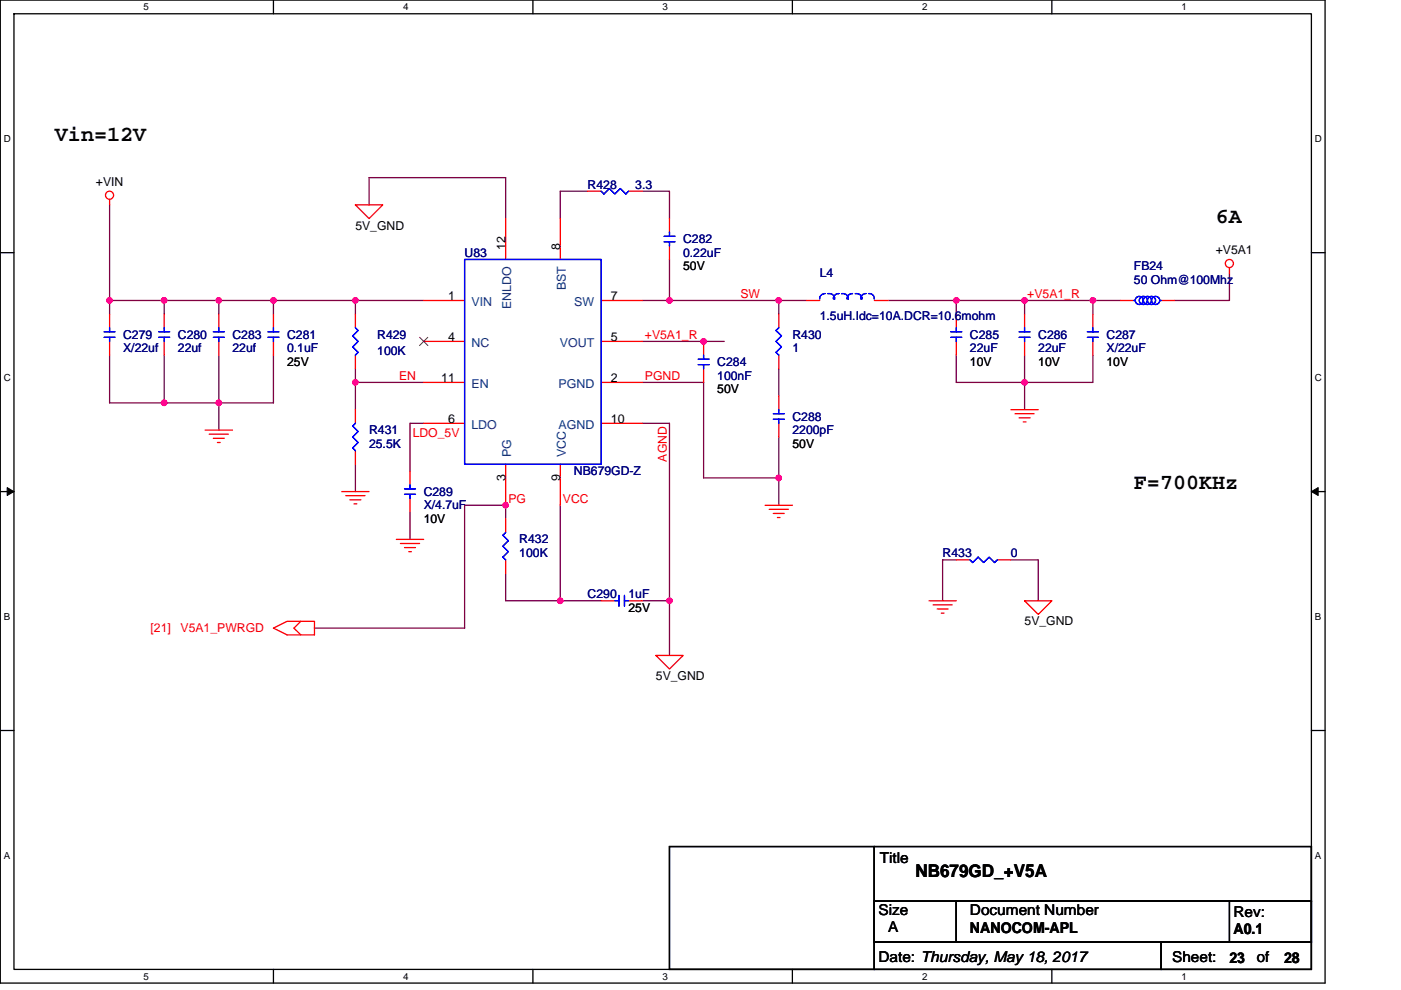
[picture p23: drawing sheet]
<svg xmlns="http://www.w3.org/2000/svg" width="297mm" height="210mm" viewBox="0 0 297 210" stroke-linecap="round" stroke-linejoin="round" font-family="sans-serif">
<defs><g id="words">
<g font-size="4.6">
<text x="11.6" y="30">Vin=12V</text>
<text x="257.8" y="47.3">6A</text>
<text x="240.4" y="103.8">F=700KHz</text>
</g>
<text font-size="3.7" x="194.1" y="185.9">NB679GD_+V5A</text>
<g font-size="3.2">
<text x="186.5" y="183">Title</text>
<text x="186.2" y="194">Size</text>
<text x="188.3" y="197.8">A</text>
<text x="205.7" y="194">Document Number</text>
<text x="205.7" y="197.8">NANOCOM-APL</text>
<text x="261.5" y="194.6">Rev:</text>
<text x="261.5" y="198.1">A0.1</text>
<text x="186.2" y="204.1">Date: Thursday, May 18, 2017</text>
<text x="248.5" y="204.1">Sheet:</text>
<text x="260.7" y="204.2">23</text>
<text x="266.5" y="204.1">of</text>
<text x="272.2" y="204.2">28</text>
</g>
<g font-size="2.6">
<text x="20.3" y="39.4">+VIN</text>
<text x="75.3" y="48.7">5V_GND</text>
<text x="107.2" y="53" transform="rotate(-90 107.2 53)">12</text>
<text x="118.8" y="53" transform="rotate(-90 118.8 53)">8</text>
<text x="257.8" y="53.9">+V5A1</text>
<text x="144.8" y="57.4">50V</text>
<text x="95" y="63.7">1</text>
<text x="129.5" y="63.7">7</text>
<text x="60.9" y="77.6">25V</text>
<text x="95" y="72.4">4</text>
<text x="129.5" y="72.4">5</text>
<text x="205.7" y="77.6">10V</text>
<text x="220.1" y="77.6">10V</text>
<text x="234.6" y="77.6">10V</text>
<text x="93.6" y="81.1">11</text>
<text x="129.5" y="81.1">2</text>
<text x="152.1" y="83.4">50V</text>
<text x="95" y="89.8">6</text>
<text x="129.5" y="89.8">10</text>
<text x="168" y="95">50V</text>
<text x="107.2" y="102" transform="rotate(-90 107.2 102)">3</text>
<text x="118.8" y="102" transform="rotate(-90 118.8 102)">9</text>
<text x="89.8" y="110.9">10V</text>
<text x="133.3" y="129.8">25V</text>
<text x="217.2" y="132.7">5V_GND</text>
<text x="139.1" y="144.2">5V_GND</text>
</g>
<g font-size="2.6" fill="#000080">
<text x="124.6" y="40">R428</text>
<text x="134.7" y="40">3.3</text>
<text x="144.8" y="51.6">C282</text>
<text x="98.5" y="54.5">U83</text>
<text x="144.8" y="54.5">0.22uF</text>
<text x="173.8" y="58.8">L4</text>
<text x="240.4" y="57.4">FB24</text>
<text x="240.4" y="60.3">50 Ohm@100Mhz</text>
<text x="26.1" y="71.8">C279</text>
<text x="37.7" y="71.8">C280</text>
<text x="49.3" y="71.8">C283</text>
<text x="60.9" y="71.8">C281</text>
<text x="80" y="71.8">R429</text>
<text x="168" y="71.8">R430</text>
<text x="173.8" y="67.8">1.5uH.Idc=10A.DCR=10.6mohm</text>
<text x="205.7" y="71.8">C285</text>
<text x="220.1" y="71.8">C286</text>
<text x="234.6" y="71.8">C287</text>
<text x="26.1" y="74.7">X/22uf</text>
<text x="37.7" y="74.7">22uf</text>
<text x="49.3" y="74.7">22uf</text>
<text x="60.9" y="74.7">0.1uF</text>
<text x="80" y="75.3">100K</text>
<text x="152.1" y="77.6">C284</text>
<text x="168" y="74.7">1</text>
<text x="205.7" y="74.7">22uF</text>
<text x="220.1" y="74.7">22uF</text>
<text x="234.6" y="74.7">X/22uF</text>
<text x="152.1" y="80.5">100nF</text>
<text x="168" y="89.2">C288</text>
<text x="78.2" y="92.1">R431</text>
<text x="78.2" y="95">25.5K</text>
<text x="168" y="92.1">2200pF</text>
<text x="121.7" y="100.8">NB679GD-Z</text>
<text x="89.8" y="105.2">C289</text>
<text x="89.8" y="108">X/4.7uF</text>
<text x="110.1" y="115.3">R432</text>
<text x="110.1" y="118.2">100K</text>
<text x="199.9" y="118.2">R433</text>
<text x="214.3" y="118.2">0</text>
<text x="124.6" y="126.9">C290</text>
<text x="133.3" y="126.9">1uF</text>
</g>
<g font-size="2.6" fill="#004080">
<text x="99.9" y="64.9">VIN</text>
<text x="108.4" y="65.6" transform="rotate(-90 108.4 65.6)">ENLDO</text>
<text x="120" y="61.6" transform="rotate(-90 120 61.6)">BST</text>
<text x="121.8" y="64.9">SW</text>
<text x="99.9" y="73.6">NC</text>
<text x="118.7" y="73.6">VOUT</text>
<text x="99.9" y="82.3">EN</text>
<text x="118.4" y="82.3">PGND</text>
<text x="99.9" y="91">LDO</text>
<text x="118.4" y="91">AGND</text>
<text x="108.4" y="97" transform="rotate(-90 108.4 97)">PG</text>
<text x="120" y="97" transform="rotate(-90 120 97)">VCC</text>
</g>
<g font-size="2.6" fill="#f00">
<text x="157" y="63.2">SW</text>
<text x="217.8" y="63.2">+V5A1_R</text>
<text x="136.7" y="71.8">+V5A1_R</text>
<text x="84.6" y="80.5">EN</text>
<text x="136.7" y="80.5">PGND</text>
<text x="87.5" y="92.7">LDO_5V</text>
<text x="141.4" y="97.9" transform="rotate(-90 141.4 97.9)">AGND</text>
<text x="107.8" y="106.6">PG</text>
<text x="119.4" y="106.6">VCC</text>
<text x="31.9" y="134.1">[21]</text>
<text x="38.3" y="134.1">V5A1_PWRGD</text>
</g>
<g font-size="2.1">
<text x="30.5" y="2.2">5</text>
<text x="85.5" y="2.2">4</text>
<text x="140.5" y="2.2">3</text>
<text x="195.5" y="2.2">2</text>
<text x="250.5" y="2.2">1</text>
<text x=".8" y="30.1">D</text>
<text x="278.8" y="30.1">D</text>
<text x=".8" y="80.8">C</text>
<text x="278.8" y="80.8">C</text>
<text x=".8" y="131.4">B</text>
<text x="278.8" y="131.4">B</text>
<text x=".8" y="182.1">A</text>
<text x="278.8" y="182.1">A</text>
<text x="30.5" y="207.8">5</text>
<text x="85.5" y="207.8">4</text>
<text x="140.5" y="207.8">3</text>
<text x="195.5" y="207.8">2</text>
<text x="250.5" y="207.8">1</text>
</g>
</g></defs>
<path d="M.1 0h280.8v208.5h-280.8zM3 2.9h275v202.7h-275z" fill="none" stroke="#000" stroke-width=".28"/>
<g fill="#fff">
<path d="M30.5 .3h1.1v2.3h-1.1z"/>
<path d="M30.5 205.9h1.1v2.3h-1.1z"/>
</g>
<path d="M58 0v2.9M58 205.6v2.9" fill="none" stroke="#000" stroke-width=".28"/>
<g fill="#fff">
<path d="M85.5 .3h1.1v2.3h-1.1z"/>
<path d="M85.5 205.9h1.1v2.3h-1.1z"/>
</g>
<path d="M113 0v2.9M113 205.6v2.9" fill="none" stroke="#000" stroke-width=".28"/>
<g fill="#fff">
<path d="M140.5 .3h1.1v2.3h-1.1z"/>
<path d="M140.5 205.9h1.1v2.3h-1.1z"/>
</g>
<path d="M168 0v2.9M168 205.6v2.9" fill="none" stroke="#000" stroke-width=".28"/>
<g fill="#fff">
<path d="M195.5 .3h1.2v2.3h-1.2z"/>
<path d="M195.5 205.9h1.2v2.3h-1.2z"/>
</g>
<path d="M223 0v2.9M223 205.6v2.9" fill="none" stroke="#000" stroke-width=".28"/>
<g fill="#fff">
<path d="M250.5 .3h1.2v2.3h-1.2z"/>
<path d="M250.5 205.9h1.2v2.3h-1.2z"/>
<path d="M.8 28.3h1.5v2.3h-1.5z"/>
<path d="M278.8 28.3h1.5v2.3h-1.5z"/>
<path d="M.8 78.9h1.5v2.3h-1.5z"/>
<path d="M278.8 78.9h1.5v2.3h-1.5z"/>
</g>
<path d="M.1 53.6h2.9M278 53.6h2.9" fill="none" stroke="#000" stroke-width=".28"/>
<g fill="#fff">
<path d="M.8 129.6h1.4v2.3h-1.4z"/>
<path d="M278.8 129.6h1.4v2.3h-1.4z"/>
</g>
<path d="M.1 104.3h2.9M278 104.3h2.9" fill="none" stroke="#000" stroke-width=".28"/>
<path d="M1.5 103.4l1.5 .9-1.5 .8zM278 104.3l1.5-.9v1.7z" fill="#000" stroke="#000" stroke-width=".21"/>
<g fill="#fff">
<path d="M.8 180.3h1.4v2.3h-1.4z"/>
<path d="M278.8 180.3h1.4v2.3h-1.4z"/>
</g>
<path d="M.1 154.9h2.9M278 154.9h2.9M141.9 179.6h43.5v26h-43.5zM185.4 179.6h92.6v11.5h-92.6zM185.4 191.1h17.4v8.7h-17.4zM185.4 199.8h60.8v5.8h-60.8zM202.8 191.1h75.2v8.7h-75.2zM246.2 199.8h31.8v5.8h-31.8zM260.7 191.1h17.3v8.7h-17.3z" fill="none" stroke="#000" stroke-width=".28"/>
<g fill="none" stroke="#800040" stroke-width=".28">
<path d="M23.2 43.5v20.2M78.2 43.5v-5.8h29v8.7M124.6 40.6h-5.8v5.8M136.2 40.6h5.7v5.8M141.9 55v8.7M260.7 57.9v5.8h-11.6M23.2 75.3v10.1h11.6M23.2 63.7h11.6M23.2 63.7v2.9M34.8 75.3v10.1M34.8 63.7h11.6M34.8 63.7v2.9"/>
<path d="M46.4 75.3v10.1M46.4 63.7h11.6M46.4 63.7v2.9M58 63.7h17.3M58 75.3v10.1h-11.6M58 63.7v2.9M75.4 63.7h14.4M75.4 63.7v2.9M75.4 78.2v2.9M136.2 72.4h17.3M136.2 63.7h5.7M141.9 63.7h23.2"/>
<path d="M165.1 78.2v5.8M165.1 63.7h5.8M165.1 63.7v2.9M188.3 63.7h14.5M202.8 75.3v5.8h14.4v5.8M202.8 63.7h14.4M202.8 63.7v2.9M217.2 75.3v5.8h14.5v-5.8M217.2 63.7h14.5M217.2 63.7v2.9M231.7 63.7h5.8M231.7 63.7v2.9"/>
<path d="M34.8 85.4h11.6M46.4 85.4v5.8M75.4 81.1h14.4M75.4 81.1v5.8M75.4 98.5v5.8M89.8 89.8h-2.9v10.1M136.2 81.1h13v20.3h15.9M136.2 89.8h5.7v37.6M165.1 92.7v8.7M86.9 108.6v5.8M107.2 110.1v-2.9h-8.7v26h-31.8M118.8 107.2v20.2h8.7"/>
<path d="M165.1 101.4v5.8M202.8 118.7h-2.9v8.7M214.3 118.7h5.8v8.7M107.2 121.6v5.8h11.6M136.2 127.4h5.7v11.6"/>
</g>
<g fill="#f0f" stroke="#f0f" stroke-width=".28">
<circle cx="46.4" cy="63.7" r=".57"/>
<circle cx="34.8" cy="63.7" r=".57"/>
<circle cx="107.2" cy="107.1" r=".57"/>
<circle cx="149.2" cy="72.4" r=".57"/>
<circle cx="217.2" cy="81.1" r=".57"/>
<circle cx="34.8" cy="85.4" r=".57"/>
<circle cx="23.2" cy="63.7" r=".57"/>
<circle cx="165.1" cy="101.4" r=".57"/>
<circle cx="217.2" cy="63.7" r=".57"/>
<circle cx="202.8" cy="63.7" r=".57"/>
<circle cx="231.7" cy="63.7" r=".57"/>
<circle cx="141.9" cy="127.4" r=".57"/>
<circle cx="118.8" cy="127.4" r=".57"/>
<circle cx="75.3" cy="81.1" r=".57"/>
<circle cx="165.1" cy="63.7" r=".57"/>
<circle cx="141.9" cy="63.7" r=".57"/>
<circle cx="75.3" cy="63.7" r=".57"/>
<circle cx="58" cy="63.7" r=".57"/>
<circle cx="46.4" cy="85.4" r=".57"/>
</g>
<g fill="none" stroke="#f00" stroke-width=".28">
<path d="M23.2 42.3v1.2M75.4 43.5h5.7l-2.9 2.9zM107.2 46.4v8.6M118.8 46.4v8.6M124.6 40.6h2.9M133.3 40.6h2.9M141.9 46.4v2.9M141.9 52.2v2.8M260.7 56.8v1.1M23.2 66.6v2.9M23.2 72.4v2.9M34.8 66.6v2.9"/>
<path d="M34.8 72.4v2.9M46.4 66.6v2.9M46.4 72.4v2.9M58 66.6v2.9M58 72.4v2.9M75.4 66.6v2.9M75.4 75.3v2.9M89.8 63.7h8.7M89.8 72.4h8.7M127.5 63.7h8.7M127.5 72.4h8.7M149.2 72.4v2.9"/>
<path d="M149.2 78.2v2.9M165.1 66.6v2.9M165.1 75.3v2.9M170.9 63.7h2.9M185.4 63.7h2.9M202.8 66.6v2.9M202.8 72.4v2.9M217.2 66.6v2.9M217.2 72.4v2.9M231.7 66.6v2.9M231.7 72.4v2.9M237.5 63.7h2.9"/>
<path d="M246.2 63.7h2.9M43.5 91.2h5.8M44.4 92.1h4M45.2 93h2.4M46.1 93.9h.6M75.4 86.9v2.9M75.4 95.6v2.9M86.9 99.9v2.9M89.8 81.1h8.7M89.8 89.8h8.7M107.2 98.5v8.7M118.8 98.5v8.7"/>
<path d="M127.5 81.1h8.7M127.5 89.8h8.7M165.1 84v2.9M165.1 89.8v2.9M214.3 86.9h5.8M215.2 87.8h4.1M216.1 88.6h2.3M217 89.5h.5M72.5 104.3h5.7M73.3 105.1h4.1M74.2 106h2.3M75.1 106.9h.5"/>
<path d="M84 114.4h5.8M84.9 115.3h4.1M85.8 116.1h2.3M86.7 117h.5M86.9 105.7v2.9M107.2 110.1v2.8M107.2 118.7v2.9M162.2 107.2h5.8M163.1 108h4M164 108.9h2.3M164.8 109.8h.6M202.8 118.7h2.9"/>
<path d="M211.5 118.7h2.8M58 133.2l2.9-1.4h5.8v2.9h-5.8zM63.8 131.8l-1.5 1.4 1.5 1.5M127.5 127.4h2.9M133.3 127.4h2.9M139.1 139h5.7l-2.9 2.9zM197 127.4h5.8M197.8 128.3h4.1M198.7 129.2h2.3M199.6 130h.5M217.2 127.4h5.8l-2.9 2.9z"/>
<circle cx="23.2" cy="41.4" r=".86"/>
<circle cx="260.7" cy="55.9" r=".86"/>
</g>
<g fill="none" stroke="#00f" stroke-width=".28">
<path d="M98.5 55h29v43.5h-29zM133.3 40.6l-.6 .5-1.2-1.1-1.1 1.1-1.2-1.1-1.1 1.1-.6-.5M140.8 50.1h2.3M140.8 51.3h2.3M141.9 49.3v.8M141.9 51.3v.9M22.1 70.4h2.3M22.1 71.5h2.3M23.2 69.5v.9M23.2 71.5v.9M33.7 70.4h2.3M33.7 71.5h2.3"/>
<path d="M34.8 69.5v.9M34.8 71.5v.9M45.2 70.4h2.4M45.2 71.5h2.4M46.4 69.5v.9M46.4 71.5v.9M56.8 70.4h2.3M56.8 71.5h2.3M58 69.5v.9M58 71.5v.9M75.4 69.5l.5 .6-1.1 1.1 1.1 1.2-1.1 1.2 1.1 1.1-.5 .6M148 76.2h2.3"/>
<path d="M148 77.3h2.3M149.2 75.3v.9M149.2 77.3v.9M165.1 69.5l-.6 .6 1.2 1.1-1.2 1.2 1.2 1.2-1.2 1.1 .6 .6M174.9 62.3a1.06 1.06 0 0 0-1.1 1.1M175.5 62.3a1.12 1.12 0 0 1 1.5 1.2M177.8 62.3a1.06 1.06 0 0 0-1.1 1.1M178.4 62.3a1.11 1.11 0 0 1 1.4 1.2M180.7 62.3a1.06 1.06 0 0 0-1.1 1.1M181.3 62.3a1.11 1.11 0 0 1 1.4 1.2M183.6 62.3a1.05 1.05 0 0 0-1.1 1.1M184.2 62.3a1 1 0 0 1 1.1 1.1"/>
<path d="M201.6 70.4h2.3M201.6 71.5h2.3M202.8 69.5v.9M202.8 71.5v.9M216.1 70.4h2.3M216.1 71.5h2.3M217.2 69.5v.9M217.2 71.5v.9M230.5 70.4h2.4M230.5 71.5h2.4M231.7 69.5v.9M231.7 71.5v.9"/>
<path d="M240.4 63.7h.3M245.9 63.7h.3M75.4 89.8l-.6 .6 1.1 1.1-1.1 1.2 1.1 1.2-1.1 1.1 .6 .6M164 87.8h2.3M164 88.9h2.3M165.1 86.9v.9M165.1 88.9v.9M85.8 103.7h2.3M85.8 104.8h2.3M86.9 102.8v.9M86.9 104.8v.9M107.2 112.9l-.6 .6 1.2 1.2-1.2 1.1 1.2 1.2-1.2 1.2 .6 .5"/>
<path d="M205.7 118.7l.5 .6 1.2-1.1 1.2 1.1 1.1-1.1 1.2 1.1 .6-.6M130.4 127.4h.8M131.2 126.3v2.3M132.4 127.4h.9M132.4 126.3v2.3"/>
<circle cx="241.5" cy="63.7" r=".86"/>
<circle cx="242.4" cy="63.7" r=".86"/>
<circle cx="243.3" cy="63.7" r=".86"/>
<circle cx="244.1" cy="63.7" r=".86"/>
<circle cx="245" cy="63.7" r=".86"/>
</g>
<path d="M89 71.5l1.7 1.8M90.7 71.5l-1.8 1.8" fill="none" stroke="#804000" stroke-width=".21"/>
<use href="#words"/>
</svg>
